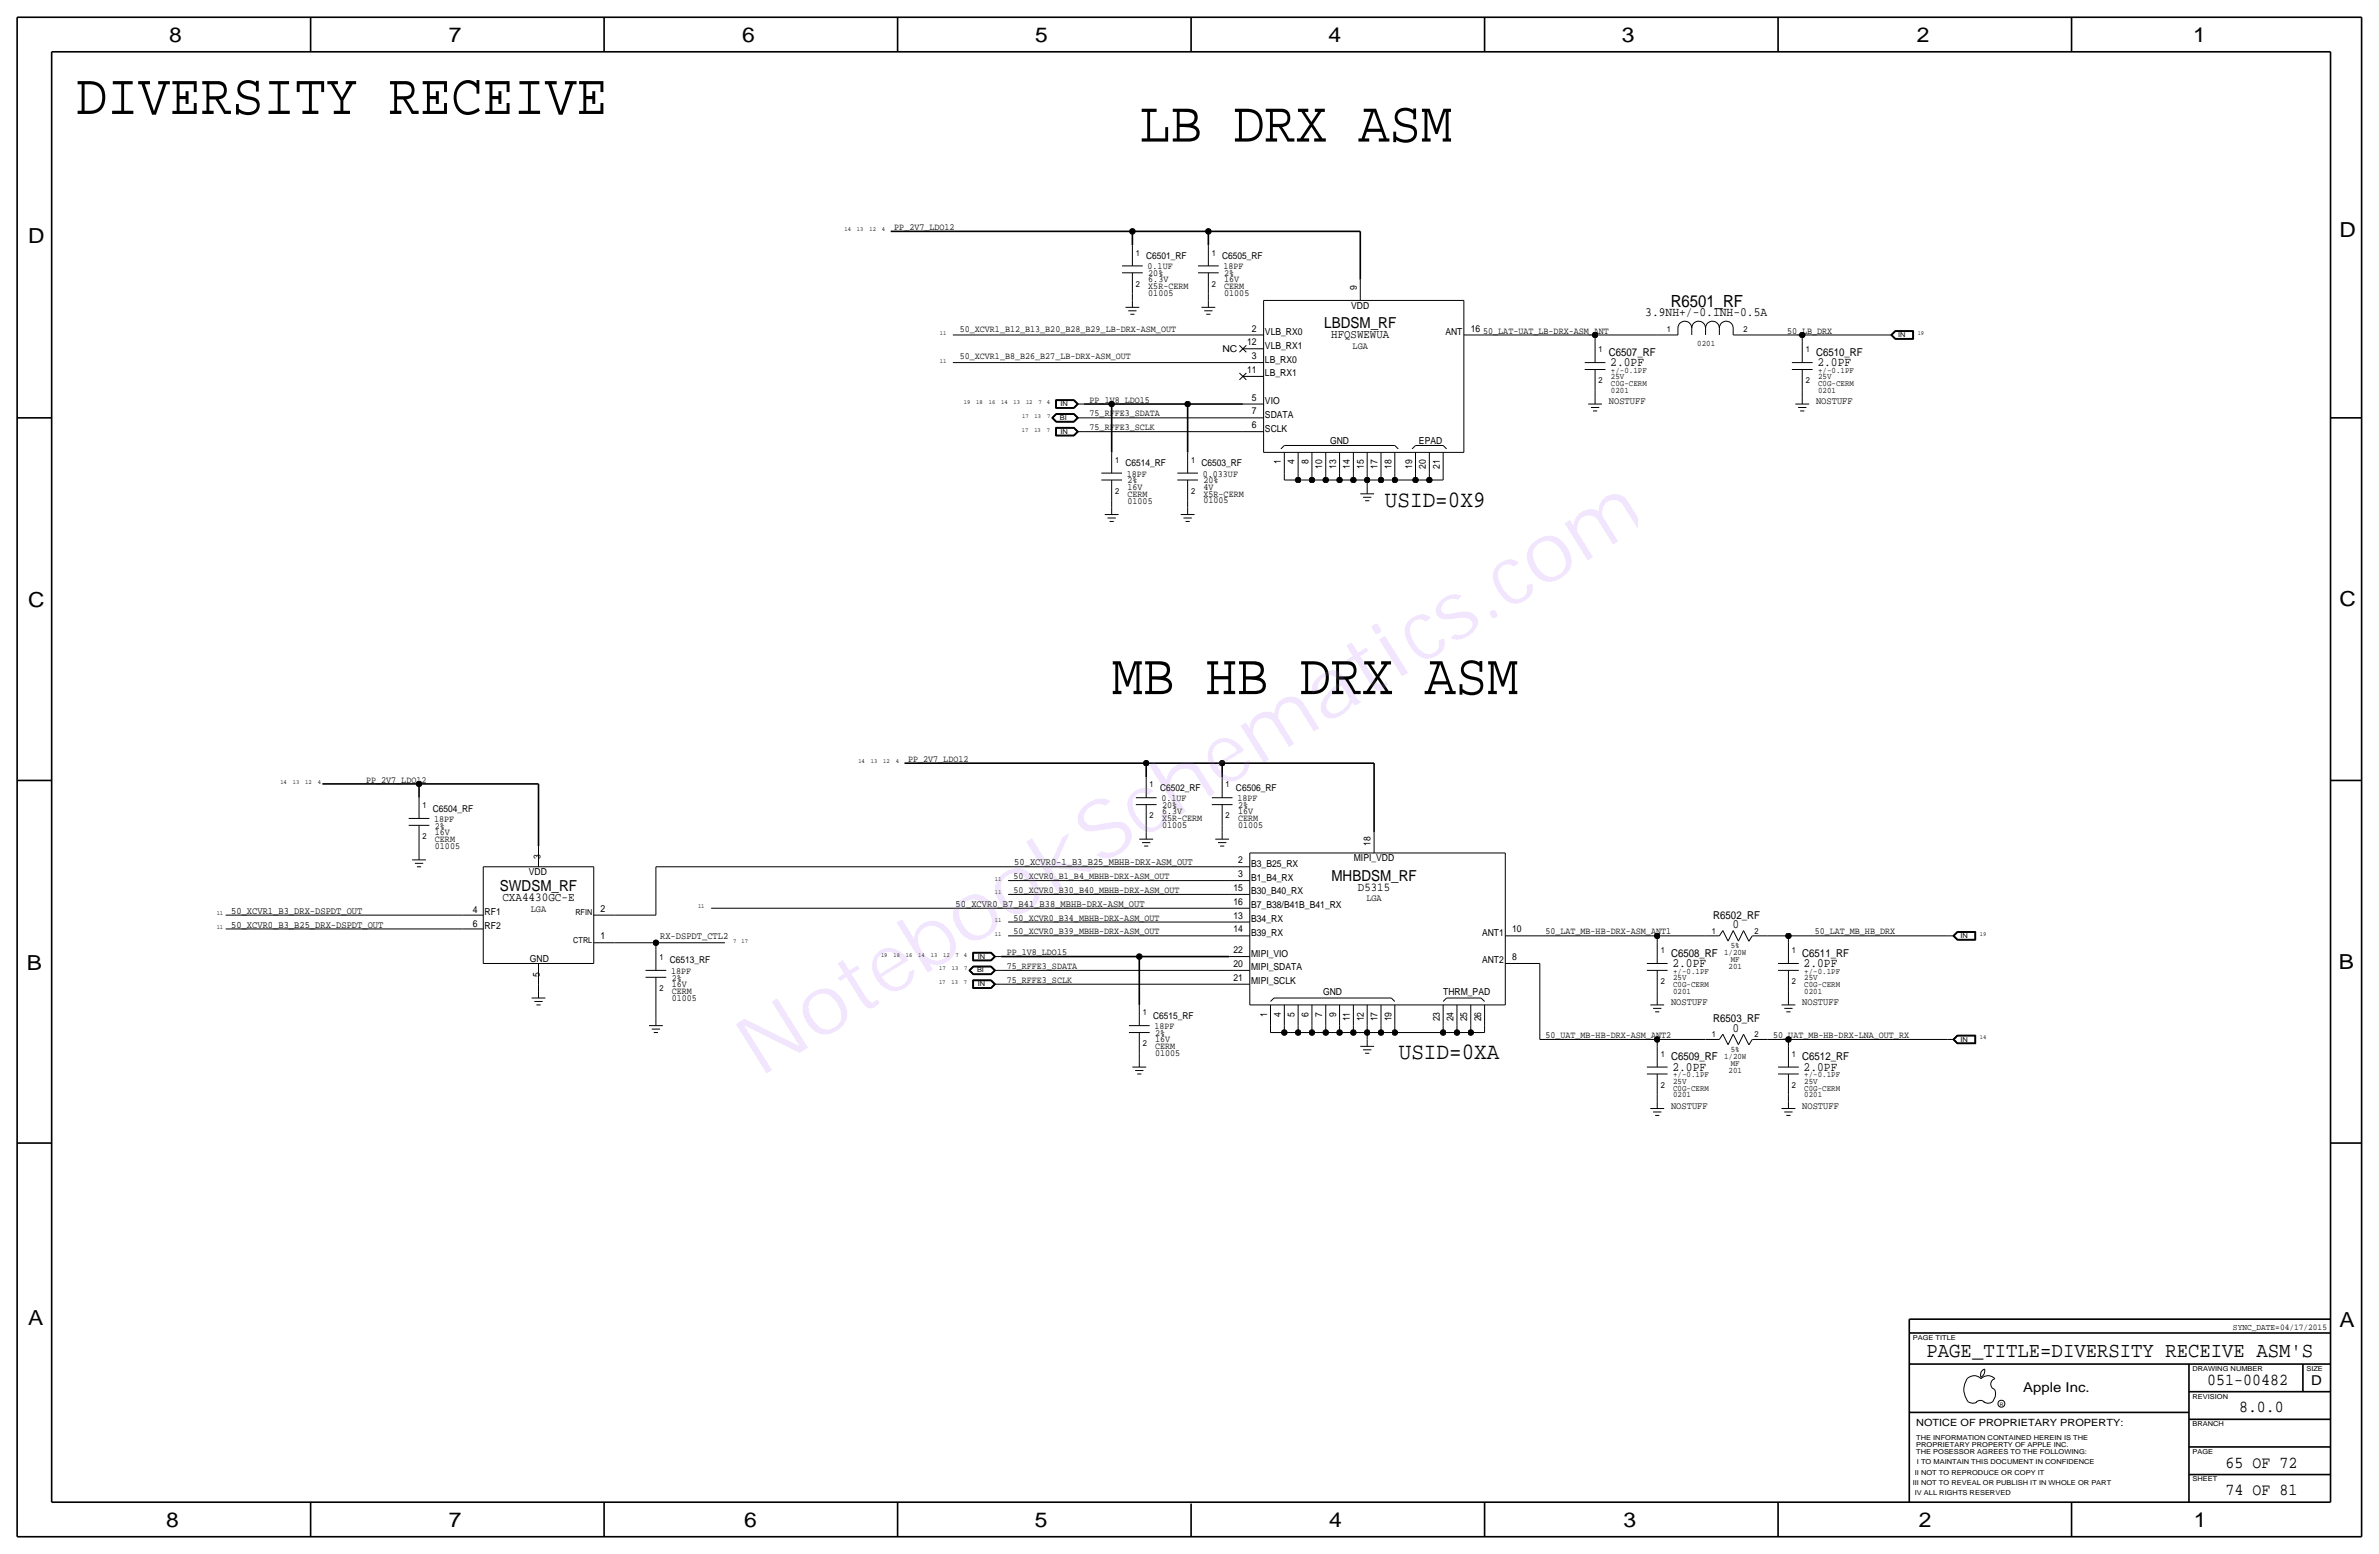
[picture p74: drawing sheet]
<svg xmlns="http://www.w3.org/2000/svg" width="875mm" height="572mm" viewBox="0 0 875 572" stroke-linecap="round" stroke-linejoin="round" font-family="sans-serif">
<defs><g id="words">
<text font-size="30.2" fill="#9f40ff" x="279.3" y="396.5" transform="rotate(-32 279.3 396.5)">NotebookSchematics.com</text>
<g font-size="21.5">
<text x="27.9" y="41.9">DIVERSITY RECEIVE</text>
<text x="419" y="52.1">LB DRX ASM</text>
<text x="408.9" y="255.3">MB HB DRX ASM</text>
</g>
<g font-size="8.6">
<text x="509.4" y="186.3">USID=0X9</text>
<text x="514.5" y="389.5">USID=0XA</text>
</g>
<text font-size="7.8" x="708.6" y="499.1">PAGE_TITLE=DIVERSITY RECEIVE ASM'S</text>
<g font-size="7.6">
<text x="62.2" y="15.5">8</text>
<text x="165" y="15.5">7</text>
<text x="273" y="15.5">6</text>
<text x="380.7" y="15.5">5</text>
<text x="488.6" y="15.5">4</text>
<text x="596.6" y="15.5">3</text>
<text x="705.1" y="15.5">2</text>
<text x="806.7" y="15.5">1</text>
<text x="10.4" y="89.4">D</text>
<text x="860.5" y="87.1">D</text>
<text x="10.4" y="223.3">C</text>
<text x="860.5" y="222.8">C</text>
<text x="9.8" y="356.6">B</text>
<text x="860.3" y="356.4">B</text>
<text x="10.4" y="487.4">A</text>
<text x="860.5" y="488.2">A</text>
<text x="61.2" y="561.6">8</text>
<text x="165" y="561.6">7</text>
<text x="273.8" y="561.6">6</text>
<text x="380.7" y="561.6">5</text>
<text x="488.9" y="561.6">4</text>
<text x="597.1" y="561.6">3</text>
<text x="705.8" y="561.6">2</text>
<text x="806.9" y="561.6">1</text>
</g>
<g font-size="6.2">
<text x="614.5" y="112.8">R6501_RF</text>
<text x="811.9" y="509.3">051-00482</text>
<text x="823.6" y="519.4">8.0.0</text>
<text x="818.6" y="539.7">65 OF 72</text>
<text x="818.6" y="549.9">74 OF 81</text>
</g>
<g font-size="5.6">
<text x="487.1" y="120.7">LBDSM_RF</text>
<text x="489.7" y="323.8">MHBDSM_RF</text>
<text x="183.9" y="327.7">SWDSM_RF</text>
</g>
<g font-size="5">
<text x="850.1" y="509.3">D</text>
<text x="744.2" y="511.8">Apple Inc.</text>
</g>
<g font-size="4.7">
<text x="605.1" y="116.3">3.9NH+/-0.1NH-0.5A</text>
<text x="592.3" y="134.6">2.0PF</text>
<text x="668.5" y="134.6">2.0PF</text>
<text x="637.3" y="341.4">0</text>
<text x="615.1" y="355.6">2.0PF</text>
<text x="663.4" y="355.6">2.0PF</text>
<text x="637.3" y="379.5">0</text>
<text x="615.1" y="393.7">2.0PF</text>
<text x="663.4" y="393.7">2.0PF</text>
</g>
<text font-size="4.5" x="184.8" y="331.5">CXA4430GC-E</text>
<g font-size="4.4">
<text x="489.6" y="124.5">HFQSWEWUA</text>
<text x="499.5" y="327.7">D5315</text>
</g>
<g font-size="4">
<text x="591.8" y="130.8">C6507_RF</text>
<text x="668" y="130.8">C6510_RF</text>
<text x="630.2" y="337.8">R6502_RF</text>
<text x="614.6" y="351.8">C6508_RF</text>
<text x="662.9" y="351.8">C6511_RF</text>
<text x="630.2" y="375.9">R6503_RF</text>
<text x="614.6" y="389.9">C6509_RF</text>
<text x="662.9" y="389.9">C6512_RF</text>
</g>
<text font-size="3.7" x="704.8" y="524.5">NOTICE OF PROPRIETARY PROPERTY:</text>
<g font-size="3.6">
<text x="591.8" y="148.6">NOSTUFF</text>
<text x="668" y="148.6">NOSTUFF</text>
<text x="373.1" y="318.3">50_XCVR0-1_B3_B25_MBHB-DRX-ASM_OUT</text>
<text x="220.9" y="335.3">2</text>
<text x="351.5" y="333.5">50_XCVR0_B7_B41_B38_MBHB-DRX-ASM_OUT</text>
<text x="85" y="341.1">50_XCVR0_B3_B25_DRX-DSPDT_OUT</text>
<text x="85" y="336">50_XCVR1_B3_DRX-DSPDT_OUT</text>
<text x="220.9" y="345.4">1</text>
<text x="242.8" y="345.2">RX-DSPDT_CTL2</text>
<text x="614.6" y="369.6">NOSTUFF</text>
<text x="662.9" y="369.6">NOSTUFF</text>
<text x="614.6" y="407.7">NOSTUFF</text>
<text x="662.9" y="407.7">NOSTUFF</text>
</g>
<g font-size="3.5">
<text x="328.9" y="84.6">PP_2V7_LDO12</text>
<text x="421.6" y="95.2">C6501_RF</text>
<text x="449.5" y="95.2">C6505_RF</text>
<text x="422.1" y="99.1">0.1UF</text>
<text x="422.4" y="101.6">20%</text>
<text x="450" y="99.1">18PF</text>
<text x="450.3" y="101.6">2%</text>
<text x="422.4" y="103.9">6.3V</text>
<text x="422.4" y="106.4">X5R-CERM</text>
<text x="450.3" y="106.4">CERM</text>
<text x="450.3" y="103.9">16V</text>
<text x="499.1" y="106.7" transform="rotate(-90 499.1 106.7)">9</text>
<text x="422.4" y="109">01005</text>
<text x="450.3" y="109">01005</text>
<text x="497" y="113.5">VDD</text>
<text x="353" y="121.9">50_XCVR1_B12_B13_B20_B28_B29_LB-DRX-ASM_OUT</text>
<text x="460.5" y="121.9">2</text>
<text x="465.3" y="123.2">VLB_RX0</text>
<text x="531.6" y="123.2">ANT</text>
<text x="541" y="121.9">16</text>
<text x="545.5" y="122.7">50_LAT-UAT_LB-DRX-ASM_ANT</text>
<text x="657.3" y="122.7">50_LB_DRX</text>
<text x="449.6" y="129.5">NC</text>
<text x="458.7" y="127">12</text>
<text x="465.3" y="128.3">VLB_RX1</text>
<text x="497.5" y="128.3">LGA</text>
<text x="353" y="132.1">50_XCVR1_B8_B26_B27_LB-DRX-ASM_OUT</text>
<text x="458.7" y="137.2">11</text>
<text x="460.5" y="132.1">3</text>
<text x="465.3" y="133.3">LB_RX0</text>
<text x="465.3" y="138.4">LB_RX1</text>
<text x="400.8" y="148.1">PP_1V8_LDO15</text>
<text x="460.5" y="147.3">5</text>
<text x="465.3" y="148.6">VIO</text>
<text x="400.8" y="153.2">75_RFFE3_SDATA</text>
<text x="460.5" y="152.4">7</text>
<text x="465.3" y="153.7">SDATA</text>
<text x="400.8" y="158.2">75_RFFE3_SCLK</text>
<text x="460.5" y="157.5">6</text>
<text x="465.3" y="158.7">SCLK</text>
<text x="489.2" y="163.3">GND</text>
<text x="521.9" y="163.3">EPAD</text>
<text x="414" y="171.4">C6514_RF</text>
<text x="441.9" y="171.4">C6503_RF</text>
<text x="471.1" y="170.7" transform="rotate(-90 471.1 170.7)">1</text>
<text x="476.2" y="170.7" transform="rotate(-90 476.2 170.7)">4</text>
<text x="481.3" y="170.7" transform="rotate(-90 481.3 170.7)">8</text>
<text x="486.4" y="172.4" transform="rotate(-90 486.4 172.4)">10</text>
<text x="491.4" y="172.4" transform="rotate(-90 491.4 172.4)">13</text>
<text x="496.5" y="172.4" transform="rotate(-90 496.5 172.4)">14</text>
<text x="501.6" y="172.4" transform="rotate(-90 501.6 172.4)">15</text>
<text x="506.7" y="172.4" transform="rotate(-90 506.7 172.4)">17</text>
<text x="511.8" y="172.4" transform="rotate(-90 511.8 172.4)">18</text>
<text x="519.4" y="172.4" transform="rotate(-90 519.4 172.4)">19</text>
<text x="524.5" y="172.4" transform="rotate(-90 524.5 172.4)">20</text>
<text x="529.5" y="172.4" transform="rotate(-90 529.5 172.4)">21</text>
<text x="414.5" y="175.3">18PF</text>
<text x="414.7" y="177.8">2%</text>
<text x="442.4" y="175.3">0.033UF</text>
<text x="442.7" y="177.8">20%</text>
<text x="414.7" y="182.6">CERM</text>
<text x="414.7" y="180.1">16V</text>
<text x="414.7" y="185.2">01005</text>
<text x="442.7" y="180.1">4V</text>
<text x="442.7" y="182.6">X5R-CERM</text>
<text x="442.7" y="185.2">01005</text>
<text x="334" y="280.2">PP_2V7_LDO12</text>
<text x="134.7" y="287.8">PP_2V7_LDO12</text>
<text x="426.7" y="290.8">C6502_RF</text>
<text x="454.6" y="290.8">C6506_RF</text>
<text x="159.2" y="298.4">C6504_RF</text>
<text x="427.2" y="294.6">0.1UF</text>
<text x="427.4" y="299.5">6.3V</text>
<text x="427.4" y="297.2">20%</text>
<text x="455.1" y="294.6">18PF</text>
<text x="455.4" y="299.5">16V</text>
<text x="455.4" y="297.2">2%</text>
<text x="159.7" y="302.3">18PF</text>
<text x="160" y="304.8">2%</text>
<text x="427.4" y="304.5">01005</text>
<text x="427.4" y="302">X5R-CERM</text>
<text x="455.4" y="304.5">01005</text>
<text x="455.4" y="302">CERM</text>
<text x="160" y="307.1">16V</text>
<text x="160" y="309.6">CERM</text>
<text x="504.1" y="311.1" transform="rotate(-90 504.1 311.1)">18</text>
<text x="160" y="312.2">01005</text>
<text x="198.8" y="316" transform="rotate(-90 198.8 316)">3</text>
<text x="455.4" y="317.5">2</text>
<text x="498" y="316.7">MIPI_VDD</text>
<text x="194.5" y="321.8">VDD</text>
<text x="372.8" y="323.3">50_XCVR0_B1_B4_MBHB-DRX-ASM_OUT</text>
<text x="455.4" y="322.6">3</text>
<text x="460.2" y="323.8">B1_B4_RX</text>
<text x="460.2" y="318.8">B3_B25_RX</text>
<text x="372.8" y="328.4">50_XCVR0_B30_B40_MBHB-DRX-ASM_OUT</text>
<text x="453.6" y="327.7">15</text>
<text x="460.2" y="328.9">B30_B40_RX</text>
<text x="174" y="335.8">4</text>
<text x="195.2" y="335.3">LGA</text>
<text x="453.6" y="332.7">16</text>
<text x="460.2" y="334">B7_B38/B41B_B41_RX</text>
<text x="502.6" y="331.5">LGA</text>
<text x="174" y="340.9">6</text>
<text x="178.3" y="336.5">RF1</text>
<text x="178.3" y="341.6">RF2</text>
<text x="372.8" y="338.6">50_XCVR0_B34_MBHB-DRX-ASM_OUT</text>
<text x="453.6" y="337.8">13</text>
<text x="460.2" y="339.1">B34_RX</text>
<text x="372.8" y="343.7">50_XCVR0_B39_MBHB-DRX-ASM_OUT</text>
<text x="453.6" y="342.9">14</text>
<text x="460.2" y="344.2">B39_RX</text>
<text x="545.1" y="344.2">ANT1</text>
<text x="556.2" y="342.9">10</text>
<text x="568.4" y="343.7">50_LAT_MB-HB-DRX-ASM_ANT1</text>
<text x="667.5" y="343.7">50_LAT_MB_HB_DRX</text>
<text x="194.9" y="353.8">GND</text>
<text x="370.3" y="351.3">PP_1V8_LDO15</text>
<text x="453.6" y="350.5">22</text>
<text x="460.2" y="351.8">MIPI_VIO</text>
<text x="556.2" y="353.1">8</text>
<text x="198.6" y="359.2" transform="rotate(-90 198.6 359.2)">5</text>
<text x="246.3" y="354.3">C6513_RF</text>
<text x="246.8" y="358.1">18PF</text>
<text x="370.3" y="356.4">75_RFFE3_SDATA</text>
<text x="453.6" y="355.6">20</text>
<text x="460.2" y="356.9">MIPI_SDATA</text>
<text x="545.1" y="354.3">ANT2</text>
<text x="247.1" y="365.5">CERM</text>
<text x="247.1" y="363">16V</text>
<text x="247.1" y="360.7">2%</text>
<text x="370.3" y="361.4">75_RFFE3_SCLK</text>
<text x="453.6" y="360.7">21</text>
<text x="460.2" y="362">MIPI_SCLK</text>
<text x="247.1" y="368">01005</text>
<text x="486.7" y="366">GND</text>
<text x="530.8" y="366">THRM_PAD</text>
<text x="424.1" y="374.6">C6515_RF</text>
<text x="466" y="373.9" transform="rotate(-90 466 373.9)">1</text>
<text x="471.1" y="373.9" transform="rotate(-90 471.1 373.9)">4</text>
<text x="476.2" y="373.9" transform="rotate(-90 476.2 373.9)">5</text>
<text x="481.3" y="373.9" transform="rotate(-90 481.3 373.9)">6</text>
<text x="486.4" y="373.9" transform="rotate(-90 486.4 373.9)">7</text>
<text x="491.4" y="373.9" transform="rotate(-90 491.4 373.9)">9</text>
<text x="496.5" y="375.6" transform="rotate(-90 496.5 375.6)">11</text>
<text x="501.6" y="375.6" transform="rotate(-90 501.6 375.6)">12</text>
<text x="506.7" y="375.6" transform="rotate(-90 506.7 375.6)">17</text>
<text x="511.8" y="375.6" transform="rotate(-90 511.8 375.6)">19</text>
<text x="529.5" y="375.6" transform="rotate(-90 529.5 375.6)">23</text>
<text x="534.6" y="375.6" transform="rotate(-90 534.6 375.6)">24</text>
<text x="539.7" y="375.6" transform="rotate(-90 539.7 375.6)">25</text>
<text x="544.8" y="375.6" transform="rotate(-90 544.8 375.6)">26</text>
<text x="424.6" y="378.5">18PF</text>
<text x="424.9" y="381">2%</text>
<text x="424.9" y="383.3">16V</text>
<text x="568.4" y="381.8">50_UAT_MB-HB-DRX-ASM_ANT2</text>
<text x="652.2" y="381.8">50_UAT_MB-HB-DRX-LNA_OUT_RX</text>
<text x="424.9" y="388.4">01005</text>
<text x="424.9" y="385.8">CERM</text>
</g>
<text font-size="3.2" x="821.3" y="489">SYNC_DATE=04/17/2015</text>
<g font-size="3.1">
<text x="417.8" y="94">1</text>
<text x="445.7" y="94">1</text>
<text x="417.8" y="105.4">2</text>
<text x="445.7" y="105.4">2</text>
<text x="613.1" y="121.9">1</text>
<text x="641.3" y="121.9">2</text>
<text x="588" y="129.5">1</text>
<text x="624.3" y="127.3">0201</text>
<text x="664.2" y="129.5">1</text>
<text x="592.5" y="137.2">+/-0.1PF</text>
<text x="668.7" y="137.2">+/-0.1PF</text>
<text x="588" y="141">2</text>
<text x="592.5" y="139.4">25V</text>
<text x="592.5" y="142">C0G-CERM</text>
<text x="664.2" y="141">2</text>
<text x="668.7" y="142">C0G-CERM</text>
<text x="668.7" y="139.4">25V</text>
<text x="592.5" y="144.5">0201</text>
<text x="668.7" y="144.5">0201</text>
<text x="410.2" y="170.2">1</text>
<text x="438.1" y="170.2">1</text>
<text x="410.2" y="181.6">2</text>
<text x="438.1" y="181.6">2</text>
<text x="422.9" y="289.6">1</text>
<text x="450.8" y="289.6">1</text>
<text x="155.4" y="297.2">1</text>
<text x="422.9" y="301">2</text>
<text x="450.8" y="301">2</text>
<text x="155.4" y="308.6">2</text>
<text x="629.6" y="343.4">1</text>
<text x="645.4" y="343.4">2</text>
<text x="242.5" y="353.1">1</text>
<text x="610.8" y="350.5">1</text>
<text x="634.1" y="351.3">1/20W</text>
<text x="636.6" y="348.7">5%</text>
<text x="636.6" y="353.8">MF</text>
<text x="659.1" y="350.5">1</text>
<text x="615.4" y="358.1">+/-0.1PF</text>
<text x="635.8" y="356.4">201</text>
<text x="663.7" y="358.1">+/-0.1PF</text>
<text x="242.5" y="364.5">2</text>
<text x="610.8" y="362">2</text>
<text x="615.4" y="360.4">25V</text>
<text x="615.4" y="365.5">0201</text>
<text x="615.4" y="363">C0G-CERM</text>
<text x="659.1" y="362">2</text>
<text x="663.7" y="360.4">25V</text>
<text x="663.7" y="363">C0G-CERM</text>
<text x="663.7" y="365.5">0201</text>
<text x="420.3" y="373.4">1</text>
<text x="629.6" y="381.5">1</text>
<text x="645.4" y="381.5">2</text>
<text x="420.3" y="384.8">2</text>
<text x="610.8" y="388.6">1</text>
<text x="634.1" y="389.4">1/20W</text>
<text x="636.6" y="386.8">5%</text>
<text x="659.1" y="388.6">1</text>
<text x="635.8" y="394.5">201</text>
<text x="636.6" y="391.9">MF</text>
<text x="610.8" y="400">2</text>
<text x="615.4" y="398.5">25V</text>
<text x="615.4" y="401.1">C0G-CERM</text>
<text x="615.4" y="396.2">+/-0.1PF</text>
<text x="659.1" y="400">2</text>
<text x="663.7" y="396.2">+/-0.1PF</text>
<text x="663.7" y="401.1">C0G-CERM</text>
<text x="663.7" y="398.5">25V</text>
<text x="615.4" y="403.6">0201</text>
<text x="663.7" y="403.6">0201</text>
</g>
<g font-size="3">
<text x="211.6" y="336.6">RFIN</text>
<text x="210.9" y="346.7">CTRL</text>
</g>
<g font-size="2.5">
<text x="698.2" y="124">IN</text>
<text x="390.1" y="149.4">IN</text>
<text x="389.8" y="154.4">BI</text>
<text x="390.1" y="159.5">IN</text>
<text x="721.1" y="344.9">IN</text>
<text x="359.6" y="352.6">IN</text>
<text x="359.4" y="357.6">BI</text>
<text x="359.6" y="362.7">IN</text>
<text x="721.1" y="383">IN</text>
<text x="703.5" y="492.8">PAGE TITLE</text>
<text x="806.4" y="504.2">DRAWING NUMBER</text>
<text x="848.3" y="504.2">SIZE</text>
<text x="806.4" y="514.4">REVISION</text>
<text x="806.4" y="524.5">BRANCH</text>
<text x="704.8" y="532.1">PROPRIETARY PROPERTY OF APPLE INC.</text>
<text x="704.8" y="529.6">THE INFORMATION CONTAINED HEREIN IS THE</text>
<text x="704.8" y="534.7">THE POSESSOR AGREES TO THE FOLLOWING:</text>
<text x="705.1" y="538.5">I TO MAINTAIN THIS DOCUMENT IN CONFIDENCE</text>
<text x="806.4" y="534.7">PAGE</text>
<text x="704.3" y="542.3">II NOT TO REPRODUCE OR COPY IT</text>
<text x="806.4" y="544.8">SHEET</text>
<text x="703.5" y="546.1">III NOT TO REVEAL OR PUBLISH IT IN WHOLE OR PART</text>
<text x="704.3" y="549.9">IV ALL RIGHTS RESERVED</text>
</g>
<g font-size="2.3">
<text x="310.6" y="85.1">14</text>
<text x="315.2" y="85.1">13</text>
<text x="319.8" y="85.1">12</text>
<text x="324.4" y="85.1">4</text>
<text x="345.6" y="123.2">11</text>
<text x="705.4" y="123.2">19</text>
<text x="345.6" y="133.3">11</text>
<text x="354.5" y="148.6">19</text>
<text x="359.1" y="148.6">18</text>
<text x="363.7" y="148.6">16</text>
<text x="368.3" y="148.6">14</text>
<text x="372.8" y="148.6">13</text>
<text x="377.4" y="148.6">12</text>
<text x="382" y="148.6">7</text>
<text x="385" y="148.6">4</text>
<text x="376" y="153.7">17</text>
<text x="380.5" y="153.7">13</text>
<text x="385.1" y="153.7">7</text>
<text x="375.9" y="158.7">17</text>
<text x="380.4" y="158.7">13</text>
<text x="385" y="158.7">7</text>
<text x="315.7" y="280.7">14</text>
<text x="320.3" y="280.7">13</text>
<text x="324.9" y="280.7">12</text>
<text x="329.4" y="280.7">4</text>
<text x="103.1" y="288.3">14</text>
<text x="107.7" y="288.3">13</text>
<text x="112.3" y="288.3">12</text>
<text x="116.8" y="288.3">4</text>
<text x="366" y="323.9">11</text>
<text x="366" y="328.9">11</text>
<text x="256.7" y="334">11</text>
<text x="79.7" y="341.6">11</text>
<text x="79.7" y="336.5">11</text>
<text x="366" y="339.1">11</text>
<text x="269.7" y="346.7">7</text>
<text x="272.7" y="346.7">17</text>
<text x="366" y="344.2">11</text>
<text x="728.2" y="344.2">19</text>
<text x="324.1" y="351.8">19</text>
<text x="328.6" y="351.8">18</text>
<text x="333.2" y="351.8">16</text>
<text x="337.8" y="351.8">14</text>
<text x="342.3" y="351.8">13</text>
<text x="346.9" y="351.8">12</text>
<text x="351.5" y="351.8">7</text>
<text x="354.5" y="351.8">4</text>
<text x="345.5" y="356.9">17</text>
<text x="350.1" y="356.9">13</text>
<text x="354.6" y="356.9">7</text>
<text x="345.4" y="361.9">17</text>
<text x="350" y="361.9">13</text>
<text x="354.5" y="361.9">7</text>
<text x="728.2" y="382.3">14</text>
</g>
<text font-size="1.8" x="735.5" y="516.9">R</text>
</g></defs>
<g fill="none" stroke="#000" stroke-width=".37">
<path d="M412.7 97.8h7.6zM416.5 90.2v7.6zM440.6 97.8h7.7zM444.5 90.2v7.6zM412.7 100.3h7.6zM414 113h5.1zM415 114.3h3zM415.7 115.6h1.6zM416.5 107.9v2.6zM416.5 110.5v2.5zM416.5 100.3v7.7zM440.6 100.3h7.7z"/>
<path d="M441.9 113h5.1zM442.9 114.3h3.1zM443.7 115.6h1.5zM444.5 107.9v2.6zM444.5 110.5v2.5zM444.5 100.3v7.7zM464.8 110.5h73.6zM464.8 110.5v55.9zM500.3 102.9v7.6zM538.4 110.5v55.9zM350.5 123.2h106.7zM350.5 133.4h106.7z"/>
<path d="M455.9 129.5l2.5-2.5zM455.9 127l2.5 2.5zM455.9 139.7l2.5-2.5zM455.9 137.2l2.5 2.5zM457.2 123.2h7.6zM457.2 133.4h7.6zM457.2 138.4h7.6zM457.2 128.3h7.6zM538.4 123.2h7.7zM546.1 123.2h40.6zM582.9 135.9h7.6zM582.9 133.4h7.6z"/>
<path d="M586.7 123.2h22.9zM586.7 123.2v2.5zM586.7 125.7v7.7zM586.7 135.9v7.6zM609.6 123.2h7.6zM617.2 120.7v2.5zM617.2 120.7a2.54 2.54 0 0 1 2.5-2.6 2.54 2.54 0 0 1 2.6 2.6 2.54 2.54 0 0 1 2.5-2.6 2.54 2.54 0 0 1 2.5 2.6 2.54 2.54 0 0 1 2.6-2.6 2.54 2.54 0 0 1 2.5 2.6 2.54 2.54 0 0 1 2.6-2.6 2.54 2.54 0 0 1 2.5 2.6M622.3 120.7v2.5zM627.3 120.7v2.5zM632.4 120.7v2.5zM637.5 123.2h7.6zM637.5 120.7v2.5z"/>
<path d="M645.1 123.2h17.8zM659.1 135.9h7.6zM659.1 133.4h7.6zM662.9 123.2v2.5zM662.9 123.2h30.5zM662.9 125.7v7.7zM662.9 135.9v7.6zM693.4 123.2h2.5zM695.5 123.2l1.5 1.6zM695.5 123.2l1.5-1.6zM695.6 123.2l1.5-1.5zM695.6 123.2l1.5 1.5z"/>
<path d="M695.8 123.2l1.3-1.4zM695.8 123.2l1.3 1.4zM695.9 123.2l1.3 1.3zM695.9 123.2l1.3-1.3zM697 121.6h6.8zM697 124.8h6.8zM697.1 124.7h6.6zM697.1 121.7h6.6zM697.1 124.6h6.5zM697.1 121.8h6.5zM697.2 121.9h6.3zM697.2 124.5h6.3z"/>
<path d="M703.5 121.9v2.6zM703.6 121.8v2.8zM703.7 121.7v3zM703.8 121.6v3.2zM386.8 153.7l1.6 1.5zM386.8 153.7l1.6-1.6zM387 153.7l1.5-1.5zM387 153.7l1.5 1.4zM387.1 153.7l1.4-1.4zM387.1 153.7l1.4 1.3zM387.3 153.7l1.3 1.2zM387.3 153.7l1.3-1.3z"/>
<path d="M388.3 147v3.2zM388.3 150.2h6.8zM388.3 157.2v3.1zM388.3 147h6.8zM388.3 157.2h6.8zM388.4 147.1h6.6zM388.4 157.3h6.6zM388.4 147.1v3zM388.4 150.1h6.6zM388.4 157.3v2.9zM388.4 155.2h6.7zM388.4 152.1h6.7z"/>
<path d="M388.5 152.2h6.5zM388.5 147.2h6.5zM388.5 157.4h6.5zM388.5 147.2v2.8zM388.5 150h6.5zM388.5 155.1h6.5zM388.5 157.4v2.7zM388.5 155h6.5zM388.5 152.3h6.5zM388.6 147.3h6.3zM388.6 147.3v2.6zM388.6 149.9h6.3z"/>
<path d="M388.6 154.9h6.3zM388.6 152.4h6.3zM388.6 157.5h6.3zM388.6 157.5v2.5zM394.9 149.9l1.3-1.3zM394.9 154.9l1.3-1.2zM394.9 147.3l1.3 1.3zM394.9 152.4l1.3 1.3zM394.9 157.5l1.3 1.3zM395 150l1.3-1.4zM395 155l1.3-1.3zM395 147.2l1.3 1.4z"/>
<path d="M395 152.3l1.3 1.4zM395 157.4l1.3 1.4zM395 150.1l1.5-1.5zM395 155.1l1.5-1.4zM395 147.1l1.5 1.5zM395 152.2l1.5 1.5zM395 157.3l1.5 1.5zM395.1 147l1.5 1.6zM395.1 152.1l1.5 1.6zM395.1 157.2l1.5 1.6zM395.1 150.2l1.5-1.6zM395.1 155.2l1.5-1.5z"/>
<path d="M396.2 158.7l-1.3 1.3zM396.2 148.6h2.5zM396.2 153.7h2.5zM396.2 158.8h2.5zM398.7 153.7h58.5zM398.7 158.8h58.5zM457.2 148.6h7.6zM457.2 153.7h7.6zM457.2 158.8h7.6zM584.2 148.6h5zM585.2 149.9h3zM585.9 151.1h1.6z"/>
<path d="M586.7 143.5v2.6zM586.7 146.1v2.5zM660.4 148.6h5zM661.4 149.9h3zM662.1 151.1h1.6zM662.9 143.5v2.6zM662.9 146.1v2.5zM388.3 160.3h6.8zM388.4 160.2h6.6zM388.5 160.1h6.5zM388.6 160h6.3zM395 160.1l1.3-1.3z"/>
<path d="M395 160.2l1.5-1.4zM395.1 160.3l1.5-1.6zM405.1 176.5h7.6zM405.1 174h7.6zM408.9 166.4v7.6zM408.9 176.5v7.7zM433 174h7.6zM433 176.5h7.6zM436.8 166.4v7.6zM436.8 176.5v7.7zM464.8 166.4h73.6zM471.1 165.1l1.3-1.3z"/>
<path d="M472.4 176.5h5.1zM472.4 174v2.5zM472.4 163.8h40.6zM472.4 166.4v7.6zM477.5 176.5h5.1zM477.5 174v2.5zM477.5 166.4v7.6zM482.6 176.5h5zM482.6 174v2.5zM482.6 166.4v7.6zM487.6 176.5h5.1zM487.6 174v2.5z"/>
<path d="M487.6 166.4v7.6zM492.7 176.5h5.1zM492.7 174v2.5zM492.7 166.4v7.6zM497.8 176.5h5.1zM497.8 174v2.5zM497.8 166.4v7.6zM502.9 176.5h5.1zM502.9 176.5v2.6zM502.9 174v2.5zM502.9 179.1v2.5zM502.9 166.4v7.6z"/>
<path d="M508 176.5h5zM508 174v2.5zM508 166.4v7.6zM513 176.5h7.7zM513 174v2.5zM513 163.8l1.3 1.3zM513 166.4v7.6zM519.4 165.1l1.3-1.3zM520.7 176.5h5zM520.7 174v2.5zM520.7 163.8h10.1zM520.7 166.4v7.6z"/>
<path d="M525.7 176.5h5.1zM525.7 174v2.5zM525.7 166.4v7.6zM530.8 174v2.5zM530.8 163.8l1.3 1.3zM530.8 166.4v7.6zM406.4 189.2h5zM407.4 190.5h3zM408.1 191.8h1.6zM408.9 184.1v2.6zM408.9 186.7v2.5zM434.3 189.2h5.1z"/>
<path d="M435.3 190.5h3.1zM436.1 191.8h1.5zM436.8 184.1v2.6zM436.8 186.7v2.5zM500.3 181.6h5.1zM501.3 182.9h3.1zM502.1 184.2h1.5zM154.1 293.4v7.6zM417.8 295.9h7.6zM417.8 293.4h7.6zM421.6 285.8v7.6zM421.6 295.9v7.6z"/>
<path d="M445.7 293.4h7.6zM445.7 295.9h7.6zM449.5 285.8v7.6zM449.5 295.9v7.6zM150.3 301h7.6zM150.3 303.5h7.6zM151.6 316.2h5.1zM152.6 317.5h3.1zM153.4 318.8h1.5zM154.1 311.2v2.5zM154.1 303.5v7.7zM154.1 313.7v2.5z"/>
<path d="M177.7 318.8h40.7zM177.7 318.8v35.5zM198.1 311.2v7.6zM218.4 318.8v35.5zM241.2 318.8v17.8zM241.2 318.8h210.9zM419.1 308.6h5zM420.1 309.9h3zM420.8 311.2h1.6zM421.6 303.5v2.6zM421.6 306.1v2.5zM447 308.6h5.1z"/>
<path d="M448 309.9h3.1zM448.8 311.2h1.5zM449.5 303.5v2.6zM449.5 306.1v2.5zM452.1 318.8h7.6zM459.7 313.7h94zM459.7 313.7v55.9zM505.4 306.1v7.6zM553.7 313.7v55.9zM83 336.6h87.1zM170.1 336.6h7.6zM218.4 336.6h7.6z"/>
<path d="M226 336.6h15.2zM261.6 334h190.5zM370.8 339.1h81.3zM370.8 323.9h81.3zM370.8 328.9h81.3zM452.1 328.9h7.6zM452.1 323.9h7.6zM452.1 334h7.6zM452.1 339.1h7.6zM83 341.6h87.1zM170.1 341.6h7.6zM177.7 354.3h40.7z"/>
<path d="M198.1 354.3v7.7zM218.4 346.7h7.6zM226 346.7h15.2zM237.4 359.4h7.7zM237.4 356.9h7.7zM241.2 346.7v2.5zM241.2 346.7h25.4zM241.2 349.2v7.7zM241.2 359.4v7.6zM356.4 356.9l1.5 1.5zM356.4 356.9l1.5-1.6zM356.5 356.9l1.5-1.5z"/>
<path d="M356.5 356.9l1.5 1.4zM356.7 356.9l1.3-1.4zM356.7 356.9l1.3 1.3zM356.8 356.9l1.3 1.2zM356.8 356.9l1.3-1.3zM357.8 350.2v3.2zM357.8 353.4h6.8zM357.8 350.2h6.8zM357.9 350.3h6.6zM357.9 350.3v3zM357.9 353.3h6.6zM357.9 358.4h6.7z"/>
<path d="M357.9 355.3h6.7zM358 355.4h6.5zM358 350.4h6.5zM358 358.3h6.5zM358 350.4v2.8zM358 353.2h6.5zM358 358.2h6.5zM358 355.5h6.5zM358.1 358.1h6.3zM358.1 350.5v2.6zM358.1 353.1h6.3zM358.1 355.6h6.3z"/>
<path d="M358.1 350.5h6.3zM364.4 355.6l1.3 1.3zM364.4 350.5l1.3 1.3zM364.4 358.1l1.3-1.2zM364.4 353.1l1.3-1.3zM364.5 358.2l1.4-1.3zM364.5 353.2l1.4-1.4zM364.5 355.5l1.4 1.4zM364.5 350.4l1.4 1.4zM364.5 358.3l1.5-1.4zM364.5 353.3l1.5-1.5zM364.5 355.4l1.5 1.5z"/>
<path d="M364.5 350.3l1.5 1.5zM364.6 355.3l1.6 1.6zM364.6 350.2l1.6 1.6zM364.6 358.4l1.6-1.5zM364.6 353.4l1.6-1.6zM365.7 356.9h2.6zM365.7 351.8h2.6zM368.3 356.9h83.8zM370.8 344.2h81.3zM452.1 356.9h7.6zM452.1 351.8h7.6zM452.1 344.2h7.6z"/>
<path d="M553.7 354.3h7.6zM553.7 344.2h7.6zM561.3 344.2h48.3zM561.3 354.3h5.1zM566.4 354.3v28zM605.7 356.9h7.7zM605.7 354.3h7.7zM609.6 344.2v2.5zM609.6 346.7v7.6zM609.6 356.9v7.6zM609.6 344.2h17.7zM627.3 344.2h5.1z"/>
<path d="M633.7 342.2l1.9 3.9zM633.7 342.2l-1.3 2zM637.5 342.2l-1.9 3.9zM637.5 342.2l1.9 3.9zM641.3 342.2l-1.9 3.9zM641.3 342.2l1.9 3.9zM644.5 344.2l-1.3 2zM644.5 344.2h5.7zM650.2 344.2h7.6zM654 356.9h7.6zM654 354.3h7.6zM657.8 344.2h58.4z"/>
<path d="M657.8 344.2v2.5zM657.8 346.7v7.6zM657.8 356.9v7.6zM716.2 344.2h2.6zM718.3 344.2l1.6 1.5zM718.3 344.2l1.6-1.6zM718.5 344.2l1.4-1.5zM718.5 344.2l1.4 1.4zM718.6 344.2l1.4-1.4zM718.6 344.2l1.4 1.3zM718.8 344.2l1.2-1.3zM718.8 344.2l1.2 1.2z"/>
<path d="M719.9 342.6h6.8zM719.9 345.7h6.8zM719.9 345.6h6.7zM719.9 342.7h6.7zM720 345.5h6.5zM720 342.8h6.5zM720 342.9h6.4zM720 345.4h6.4zM726.4 342.9v2.5zM726.5 342.8v2.7zM726.6 342.7v2.9zM726.7 342.6v3.1z"/>
<path d="M195.5 367h5.1zM196.5 368.3h3.1zM197.3 369.6h1.5zM198.1 362v2.5zM198.1 364.5v2.5zM238.7 377.2h5.1zM239.7 378.5h3.1zM240.5 379.7h1.5zM241.2 367v7.7zM241.2 374.6v2.6zM357.8 360.4v3.1zM357.8 363.5h6.8z"/>
<path d="M357.8 360.4h6.8zM357.9 360.5h6.6zM357.9 360.5v2.9zM357.9 363.4h6.6zM358 360.6h6.5zM358 360.6v2.7zM358 363.3h6.5zM358.1 360.7v2.5zM358.1 363.2h6.3zM358.1 360.7h6.3zM364.4 360.7l1.3 1.3zM364.4 363.2l1.3-1.3z"/>
<path d="M364.5 363.3l1.4-1.3zM364.5 360.6l1.4 1.4zM364.5 363.4l1.5-1.4zM364.5 360.5l1.5 1.5zM364.6 360.4l1.6 1.6zM364.6 363.5l1.6-1.6zM365.7 362h2.6zM368.3 362h83.8zM415.2 379.7h7.7zM415.2 377.2h7.7zM419.1 369.6v7.6zM419.1 379.7v7.7z"/>
<path d="M452.1 362h7.6zM459.7 369.6h94zM467.3 379.7h5.1zM467.3 377.2v2.5zM467.3 368.3l1.3-1.3zM467.3 369.6v7.6zM468.6 367h43.2zM472.4 379.7h5.1zM472.4 377.2v2.5zM472.4 369.6v7.6zM477.5 379.7h5.1zM477.5 377.2v2.5z"/>
<path d="M477.5 369.6v7.6zM482.6 379.7h5zM482.6 377.2v2.5zM482.6 369.6v7.6zM487.6 379.7h5.1zM487.6 377.2v2.5zM487.6 369.6v7.6zM492.7 379.7h5.1zM492.7 377.2v2.5zM492.7 369.6v7.6zM497.8 379.7h5.1zM497.8 377.2v2.5z"/>
<path d="M497.8 369.6v7.6zM502.9 379.7h5.1zM502.9 379.7v2.6zM502.9 377.2v2.5zM502.9 369.6v7.6zM508 379.7h5zM508 377.2v2.5zM508 369.6v7.6zM511.8 367l1.2 1.3zM513 379.7h17.8zM513 377.2v2.5zM513 369.6v7.6z"/>
<path d="M530.8 377.2v2.5zM530.8 369.6v7.6zM530.8 368.3l1.3-1.3zM530.8 379.7h5.1zM532.1 367h12.7zM535.9 379.7h5.1zM535.9 377.2v2.5zM535.9 369.6v7.6zM541 379.7h5.1zM541 377.2v2.5zM541 369.6v7.6zM544.8 367l1.3 1.3z"/>
<path d="M546.1 377.2v2.5zM546.1 369.6v7.6zM607 369.6h5.1zM608 370.8h3.1zM608.8 372.1h1.5zM609.6 364.5v2.5zM609.6 367v2.6zM655.3 369.6h5.1zM656.3 370.8h3zM657 372.1h1.6zM657.8 364.5v2.5zM657.8 367v2.6z"/>
<path d="M416.5 392.4h5.1zM417.5 393.7h3.1zM418.3 395h1.5zM419.1 387.4v2.5zM419.1 389.9v2.5zM500.3 384.8h5.1zM501.3 386.1h3.1zM502.1 387.4h1.5zM502.9 382.3v2.5zM566.4 382.3h43.2zM605.7 395h7.7zM605.7 392.4h7.7z"/>
<path d="M609.6 382.3v2.5zM609.6 384.8v7.6zM609.6 395v7.6zM609.6 382.3h17.7zM627.3 382.3h5.1zM633.7 380.3l1.9 3.9zM633.7 380.3l-1.3 2zM637.5 380.3l-1.9 3.9zM637.5 380.3l1.9 3.9zM641.3 380.3l-1.9 3.9zM641.3 380.3l1.9 3.9zM644.5 382.3l-1.3 2z"/>
<path d="M644.5 382.3h5.7zM650.2 382.3h7.6zM654 395h7.6zM654 392.4h7.6zM657.8 382.3v2.5zM657.8 382.3h58.4zM657.8 384.8v7.6zM657.8 395v7.6zM716.2 382.3h2.6zM718.3 382.3l1.6 1.5zM718.5 382.3l1.4-1.5zM718.5 382.3l1.4 1.4z"/>
<path d="M718.6 382.3l1.4 1.3zM718.8 382.3l1.2-1.3zM718.8 382.3l1.2 1.2zM719.9 380.7h6.8zM719.9 383.8h6.8zM719.9 380.7l-1.6 1.6zM719.9 383.7h6.7zM719.9 380.8h6.7zM720 380.9l-1.4 1.4zM720 383.6h6.5zM720 380.9h6.5zM720 381h6.4z"/>
<path d="M720 383.5h6.4zM726.4 381v2.5zM726.5 380.9v2.7zM726.6 380.8v2.9zM726.7 380.7v3.1zM607 407.7h5.1zM608 408.9h3.1zM608.8 410.2h1.5zM609.6 402.6v2.5zM609.6 405.1v2.6zM655.3 407.7h5.1zM656.3 408.9h3z"/>
<path d="M657 410.2h1.6zM657.8 402.6v2.5zM657.8 405.1v2.6zM724.1 515.6l.5 .2a2.67 2.67 0 0 0 2.5-.2M726.8 515.7a2.09 2.09 0 0 1 3.1 0M728.6 506.5a2.69 2.69 0 0 0 1.3-3 2.26 2.26 0 0 0-1.3 3M729.7 515.6l.4 .2a2.67 2.67 0 0 0 2.6-.2M733.7 511.1a4.5 4.5 0 0 1-1 4.6M733.8 511a2.08 2.08 0 0 1-1.6-2 2.08 2.08 0 0 1 1.6-2 3.4 3.4 0 0 0-5.1 0 3.6 3.6 0 0 0-3.9-.8 3.6 3.6 0 0 0-2.3 3.3 7.1 7.1 0 0 0 1.6 6.2"/>
<circle cx="736.1" cy="516.2" r="1.28"/>
</g>
<g fill="none" stroke="#000" stroke-width=".6" stroke-linecap="butt">
<path d="M6.3 6.4v558.7zM6.3 6.4h862.3zM19 19.1v533.4zM19 19.1h838.2zM114.2 6.4v12.7zM222.2 6.4v12.7zM330.1 6.4v12.7zM438.1 6.4v12.7zM546.1 6.4v12.7zM654 6.4v12.7zM762 6.4v12.7zM857.2 19.1v533.4z"/>
<path d="M868.6 6.4v558.7zM327.6 85.1h88.9zM416.5 85.1h28zM416.5 85.1v5.1zM444.5 85.1h55.8zM444.5 85.1v5.1zM500.3 85.1v17.8zM6.3 153.7h12.7zM398.7 148.6h10.2zM408.9 148.6h27.9zM408.9 148.6v17.8zM436.8 148.6h20.4z"/>
<path d="M436.8 148.6v17.8zM857.2 153.7h11.4zM6.3 287h12.7zM118.6 288.3h35.5zM154.1 288.3v5.1zM154.1 288.3h44zM198.1 288.3v22.9zM332.7 280.7h88.9zM421.6 280.7h27.9zM421.6 280.7v5zM449.5 280.7h55.9zM449.5 280.7v5.1z"/>
<path d="M505.4 280.7v25.4zM857.2 287h11.4zM368.3 351.8h50.8zM419.1 351.8h33zM419.1 351.8v17.8zM6.3 420.4h12.7zM857.2 420.4h11.4zM702.3 485.1v5.1zM702.3 485.1h154.9zM702.3 490.2v62.3zM702.3 490.2h154.9zM702.3 519.4h102.8z"/>
<path d="M702.3 501.6h154.9zM805.1 501.6v50.8zM805.1 511.8h52.1zM847 501.6v10.2zM805.1 522h52.1zM805.1 532.1h52.1zM19 552.5h838.2zM114.2 552.5v12.7zM222.2 552.5v12.7zM330.1 552.5v12.7zM438.1 553v12.1zM546.1 552.5v12.7z"/>
<path d="M654 552.5v12.7zM762 552.5v12.7zM805.1 542.3h52.1zM6.3 565.2h862.3z"/>
</g>
<g fill="#000" stroke="#000" stroke-width=".37">
<circle cx="416.5" cy="85.1" r="1.02"/>
<circle cx="444.5" cy="85.1" r="1.02"/>
<circle cx="586.7" cy="123.2" r="1.02"/>
<circle cx="662.9" cy="123.2" r="1.02"/>
<circle cx="408.9" cy="148.6" r="1.02"/>
<circle cx="436.8" cy="148.6" r="1.02"/>
<circle cx="477.5" cy="176.5" r="1.02"/>
<circle cx="482.6" cy="176.5" r="1.02"/>
<circle cx="487.6" cy="176.5" r="1.02"/>
<circle cx="492.7" cy="176.5" r="1.02"/>
<circle cx="497.8" cy="176.5" r="1.02"/>
<circle cx="502.9" cy="176.5" r="1.02"/>
<circle cx="508" cy="176.5" r="1.02"/>
<circle cx="513" cy="176.5" r="1.02"/>
<circle cx="520.7" cy="176.5" r="1.02"/>
<circle cx="525.7" cy="176.5" r="1.02"/>
<circle cx="154.1" cy="288.3" r="1.02"/>
<circle cx="421.6" cy="280.7" r="1.02"/>
<circle cx="449.5" cy="280.7" r="1.02"/>
<circle cx="241.2" cy="346.7" r="1.02"/>
<circle cx="419.1" cy="351.8" r="1.02"/>
<circle cx="609.6" cy="344.2" r="1.02"/>
<circle cx="657.8" cy="344.2" r="1.02"/>
<circle cx="472.4" cy="379.7" r="1.02"/>
<circle cx="477.5" cy="379.7" r="1.02"/>
<circle cx="482.6" cy="379.7" r="1.02"/>
<circle cx="487.6" cy="379.7" r="1.02"/>
<circle cx="492.7" cy="379.7" r="1.02"/>
<circle cx="497.8" cy="379.7" r="1.02"/>
<circle cx="502.9" cy="379.7" r="1.02"/>
<circle cx="508" cy="379.7" r="1.02"/>
<circle cx="513" cy="379.7" r="1.02"/>
<circle cx="530.8" cy="379.7" r="1.02"/>
<circle cx="535.9" cy="379.7" r="1.02"/>
<circle cx="541" cy="379.7" r="1.02"/>
<circle cx="609.6" cy="382.3" r="1.02"/>
<circle cx="657.8" cy="382.3" r="1.02"/>
</g>
<use href="#words"/>
</svg>
